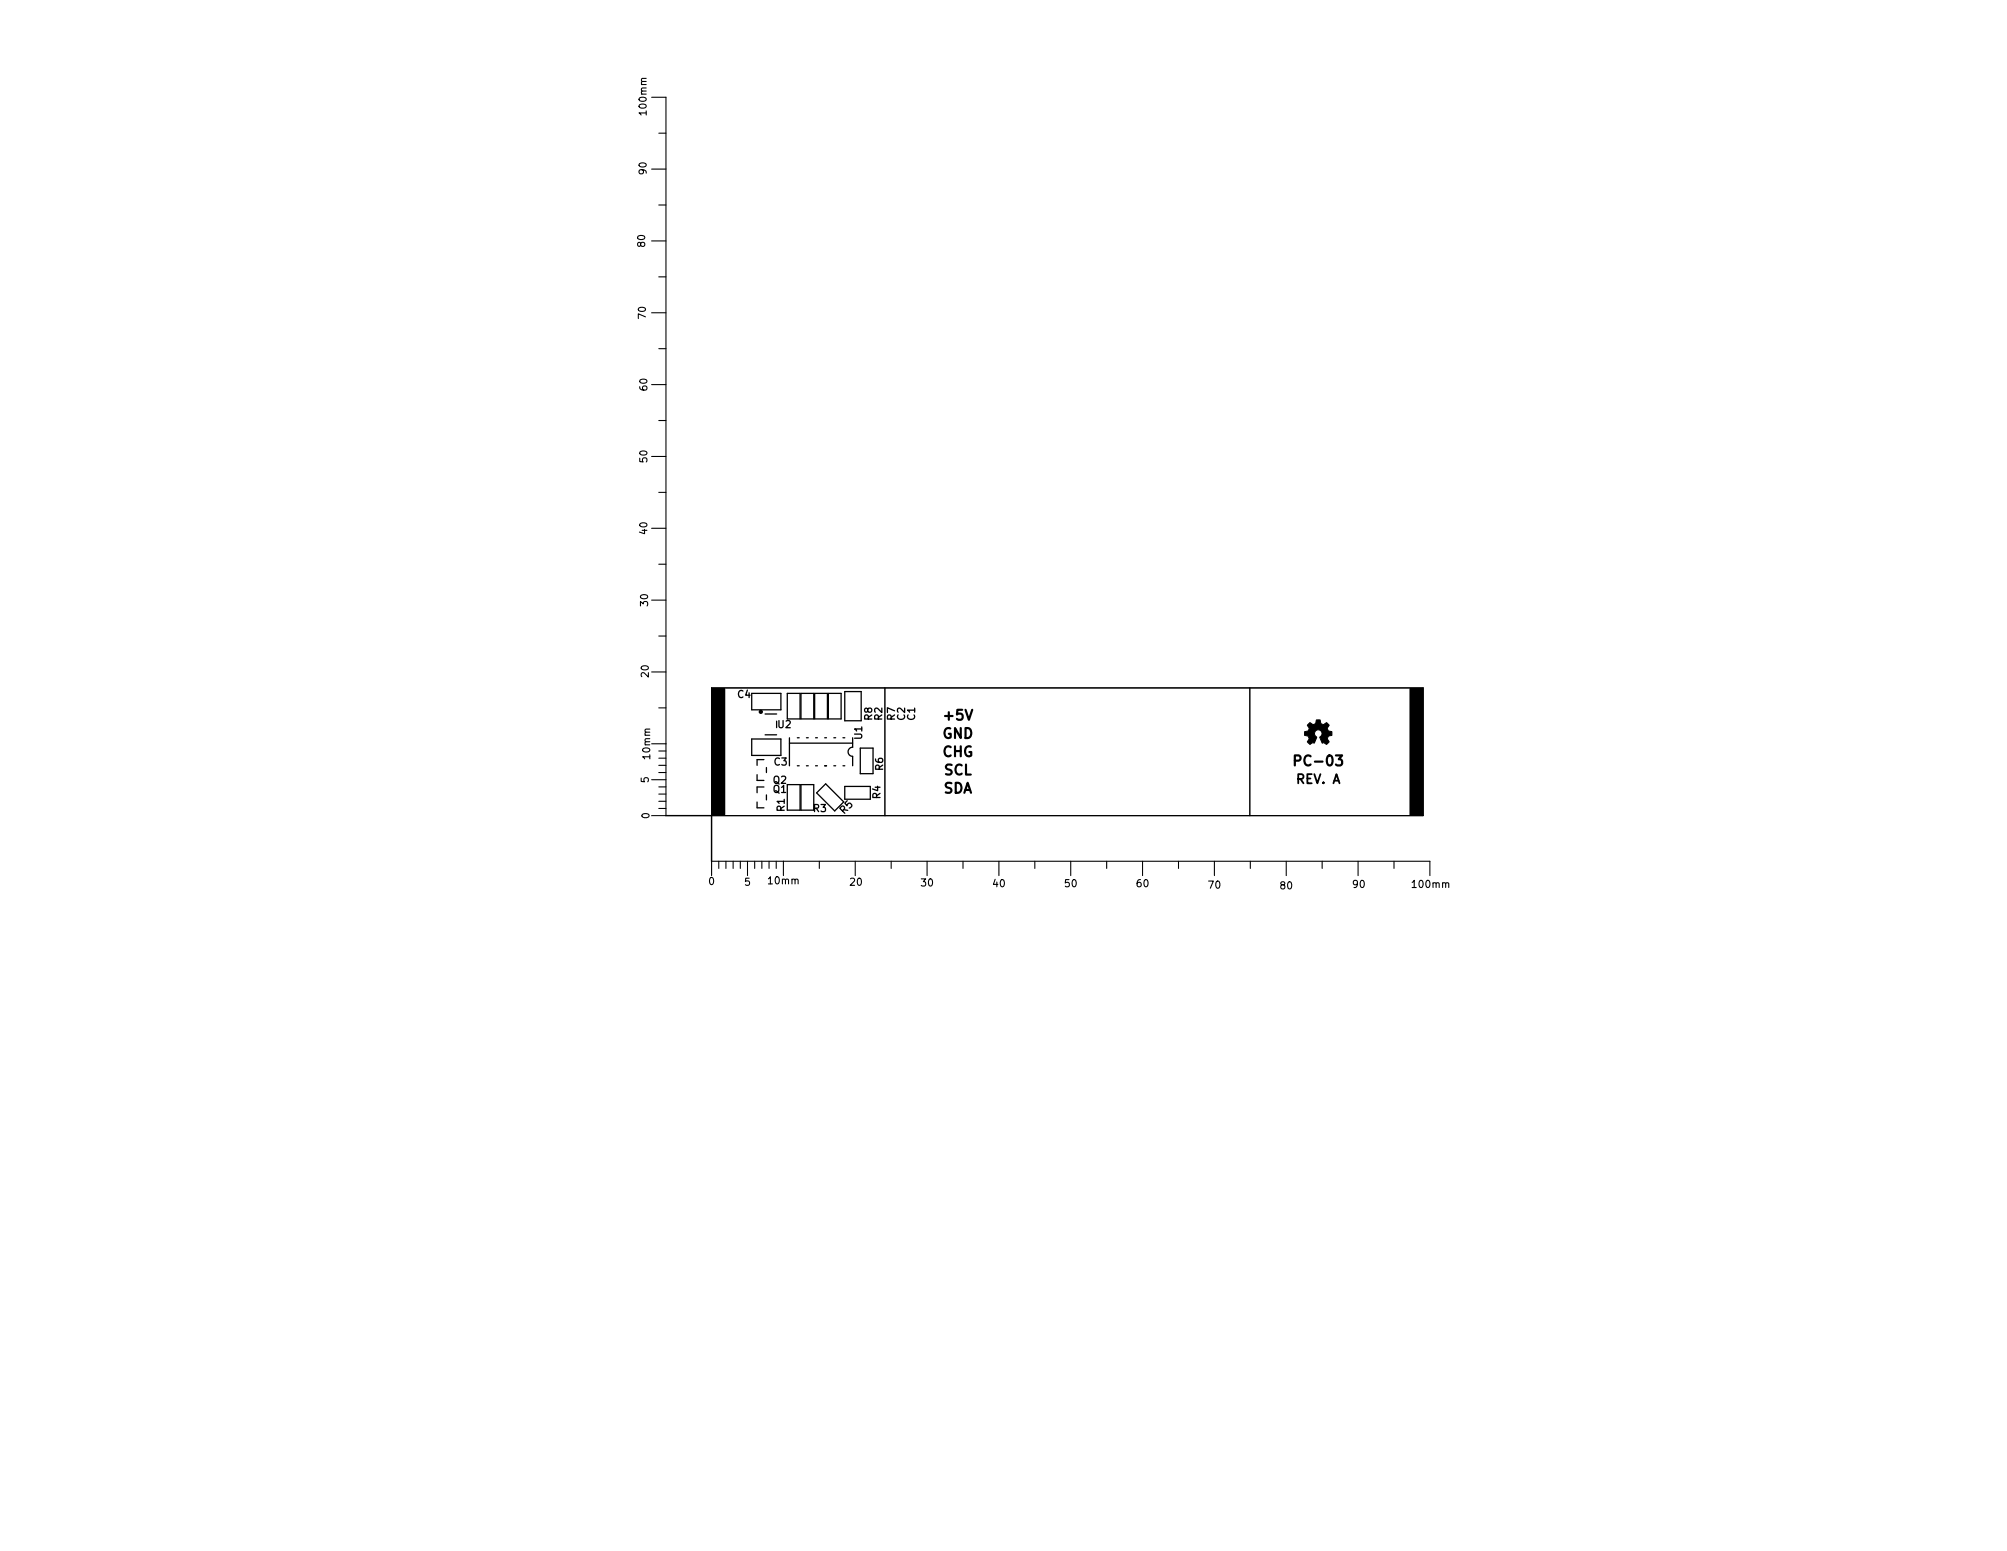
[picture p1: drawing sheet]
<svg xmlns="http://www.w3.org/2000/svg" width="279mm" height="216mm" viewBox="0 0 279 216" stroke-linecap="round" stroke-linejoin="round" font-family="sans-serif">
<defs><g id="words">
<g font-size="1.9">
<text x="131.6" y="100.3">+5V</text>
<text x="131.2" y="105.3">CHG</text>
<text x="131.2" y="102.8">GND</text>
<text x="131.4" y="107.9">SCL</text>
<text x="180.8" y="106.6">PC-03</text>
<text x="131.3" y="110.4">SDA</text>
</g>
<text font-size="1.8" x="180.6" y="109.1">REV. A</text>
<g font-size="1.4">
<text x="90" y="15.8" transform="rotate(-90 90 15.8)">100mm</text>
<text x="90" y="24.2" transform="rotate(-90 90 24.2)">90</text>
<text x="89.8" y="34.3" transform="rotate(-90 89.8 34.3)">80</text>
<text x="89.9" y="44.3" transform="rotate(-90 89.9 44.3)">70</text>
<text x="90.1" y="54.3" transform="rotate(-90 90.1 54.3)">60</text>
<text x="90.1" y="64.3" transform="rotate(-90 90.1 64.3)">50</text>
<text x="90.1" y="74.3" transform="rotate(-90 90.1 74.3)">40</text>
<text x="90.2" y="84.3" transform="rotate(-90 90.2 84.3)">30</text>
<text x="90.3" y="94.2" transform="rotate(-90 90.3 94.2)">20</text>
<text x="102.6" y="97.2">C4</text>
<text x="108.2" y="101.3">U2</text>
<text x="121.4" y="100.3" transform="rotate(-90 121.4 100.3)">R8</text>
<text x="122.8" y="100.3" transform="rotate(-90 122.8 100.3)">R2</text>
<text x="124.6" y="100.3" transform="rotate(-90 124.6 100.3)">R7</text>
<text x="126" y="100.3" transform="rotate(-90 126 100.3)">C2</text>
<text x="127.4" y="100.3" transform="rotate(-90 127.4 100.3)">C1</text>
<text x="90.5" y="105.6" transform="rotate(-90 90.5 105.6)">10mm</text>
<text x="107.7" y="106.6">C3</text>
<text x="120" y="103" transform="rotate(-90 120 103)">U1</text>
<text x="122.9" y="107.3" transform="rotate(-90 122.9 107.3)">R6</text>
<text x="90.3" y="108.9" transform="rotate(-90 90.3 108.9)">5</text>
<text x="90.4" y="113.9" transform="rotate(-90 90.4 113.9)">0</text>
<text x="107.6" y="110.4">Q1</text>
<text x="107.6" y="109.1">Q2</text>
<text x="109.2" y="113" transform="rotate(-90 109.2 113)">R1</text>
<text x="113.2" y="113">R3</text>
<text x="117.5" y="113.4" transform="rotate(-45 117.5 113.4)">R5</text>
<text x="122.6" y="111.3" transform="rotate(-90 122.6 111.3)">R4</text>
<text x="98.7" y="123.2">0</text>
<text x="103.7" y="123.3">5</text>
<text x="107" y="123.1">10mm</text>
<text x="118.4" y="123.3">20</text>
<text x="128.3" y="123.4">30</text>
<text x="138.3" y="123.5">40</text>
<text x="148.3" y="123.5">50</text>
<text x="158.3" y="123.5">60</text>
<text x="168.3" y="123.7">70</text>
<text x="178.3" y="123.8">80</text>
<text x="188.4" y="123.6">90</text>
<text x="196.8" y="123.6">100mm</text>
</g>
</g></defs>
<path d="M123.2 95.8v17.7M174 95.8v17.7M92.7 113.5h6.4v6.4" fill="none" stroke="#000" stroke-width=".2"/>
<g fill="none" stroke="#000" stroke-width=".15">
<path d="M90.7 13.5h2v100h-2M91.7 18.5h1M90.7 23.5h2M90.7 33.5h2M91.7 28.5h1M91.7 38.5h1M90.7 43.5h2M90.7 53.5h2M91.7 48.5h1M91.7 58.5h1M90.7 63.5h2M90.7 73.5h2"/>
<path d="M91.7 68.5h1M91.7 78.5h1M90.7 83.5h2M90.7 93.5h2M91.7 88.5h1M91.7 98.5h1M99.1 95.8h99v17.7h-99zM90.7 108.5h2M90.7 103.5h2M91.7 104.5h1M91.7 105.5h1M91.7 106.5h1"/>
<path d="M91.7 107.5h1M91.7 109.5h1M91.7 110.5h1M91.7 111.5h1M91.7 112.5h1M100.1 119.9v1M101.1 119.9v1M102.1 119.9v1M103.1 119.9v1M104.1 119.9v2M105.1 119.9v1M106.1 119.9v1"/>
<path d="M107.1 119.9v1M108.1 119.9v1M109.1 119.9v2M114.1 119.9v1M119.1 119.9v2M124.1 119.9v1M129.1 119.9v2M134.1 119.9v1M139.1 119.9v2M144.1 119.9v1M149.1 119.9v2M154.1 119.9v1"/>
<path d="M159.1 119.9v2M164.1 119.9v1M169.1 119.9v2M174.1 119.9v1M179.1 119.9v2M184.1 119.9v1M189.1 119.9v2M194.1 119.9v1M99.1 121.9v-2h100v2"/>
</g>
<g fill="none" stroke="#000" stroke-width=".18">
<path d="M104.6 96.5h4.1v2.3h-4.1zM106.5 99.4h1.6M109.6 96.5h1.8v3.6h-1.8zM111.5 96.5h1.8v3.6h-1.8zM113.4 96.5h1.8v3.6h-1.8zM115.3 96.5h1.8v3.6h-1.8zM117.6 96.3h2.3v4h-2.3zM104.6 102.9h4.1v2.3h-4.1zM105.4 107.8v.8h.9M105.4 111.6v.8h.9M106.3 105.7h-.9v.8M106.3 109.5h-.9v.8"/>
<path d="M106.5 102.3h1.6M106.7 106.8v.7M106.7 110.6v.7M109.6 109.2h1.8v3.6h-1.8zM109.9 102.7v3.9M109.9 103.4h8.8M111 106.6h.3M111 102.7h.3M111.5 109.2h1.8v3.6h-1.8zM112.3 106.6h.2M112.3 102.7h.2M113.5 106.6h.3"/>
<path d="M113.5 102.7h.3M114.8 106.6h.3M114.8 102.7h.3M114.9 109.1l2.6 2.5-1.3 1.3-2.5-2.5zM116.1 106.6h.2M116.1 102.7h.2M117.3 106.6h.3M117.3 102.7h.3M118.7 102.7v1.3a.63 .63 0 0 0-.6 .6 .63 .63 0 0 0 .6 .7v1.3M119.8 104.1h1.7v3.6h-1.7zM121.2 109.5h-3.6v1.8h3.6"/>
</g>
<circle cx="105.9" cy="99.1" r=".15" fill="none" stroke="#000" stroke-width=".3"/>
<path d="M182.1 100.8l.3-.2 .4 .3 .3-.2a.43 .43 0 0 1 .2-.4 .43 .43 0 0 1 .4-.1h.1a.56 .56 0 0 0 .4 .7 .41 .41 0 0 1 .4-.3 .41 .41 0 0 1 .4 .3 .59 .59 0 0 0-.1 .8 .4 .4 0 0 1 .4 .1 .4 .4 0 0 1 .1 .5v.1l-.4 .1a.54 .54 0 0 0 0 .7 .37 .37 0 0 1-.3 .4 .37 .37 0 0 1-.4-.2l-.2 .1-.4-.9a.55 .55 0 0 0 .2-.8 .55 .55 0 0 0-.9 0 .55 .55 0 0 0 .3 .8l-.3 .9-.3-.1a.36 .36 0 0 1-.4 .2 .36 .36 0 0 1-.3-.4 .47 .47 0 0 0 .2-.6 .47 .47 0 0 0-.6-.2v-.6a.56 .56 0 0 0 .7-.4l-.2-.3a.15 .15 0 0 1-.1-.2 .15 .15 0 0 1 .1-.1z" fill="#000" stroke="#000" stroke-width=".14"/>
<path d="M99.2 95.9h1.6v17.5h-1.6zM196.3 95.9h1.7v17.5h-1.7z" fill="#000" stroke="#000" stroke-width=".25"/>
<use href="#words"/>
</svg>
